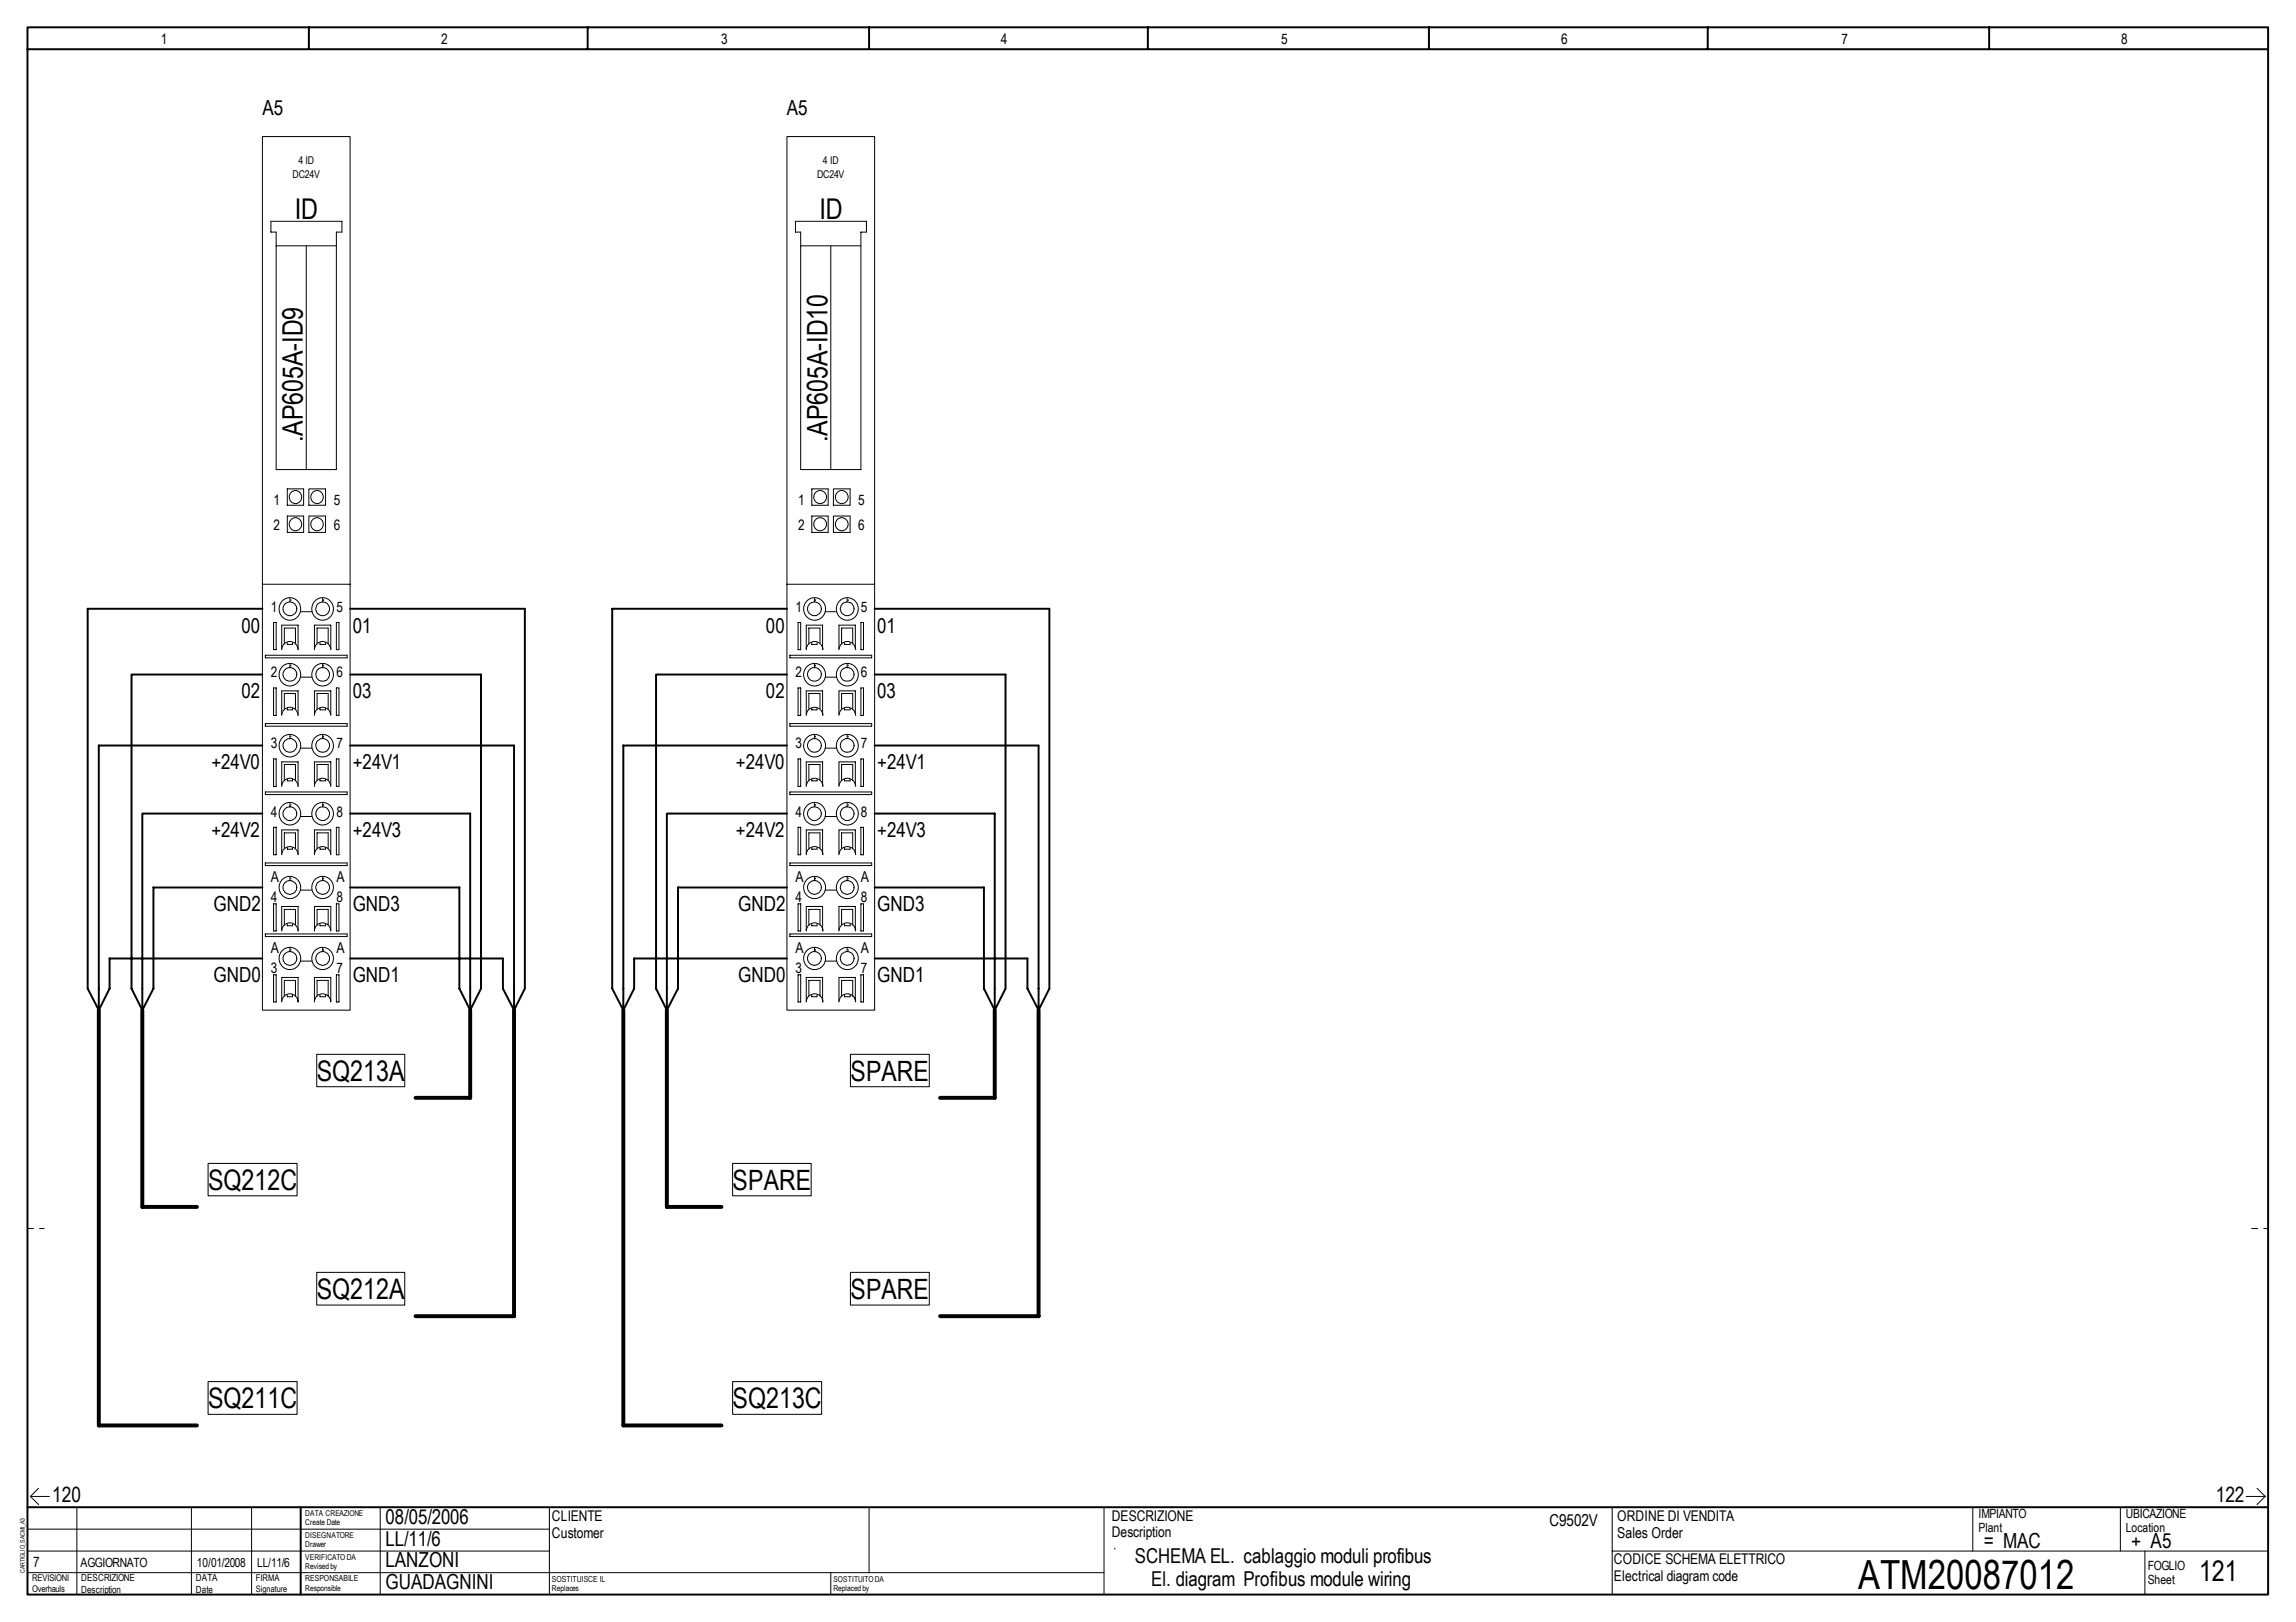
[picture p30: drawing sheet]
<svg xmlns="http://www.w3.org/2000/svg" width="297mm" height="210mm" viewBox="0 0 297 210" stroke-linecap="round" stroke-linejoin="round" font-family="sans-serif">
<defs><g id="words">
<text font-size="5.2" x="240.4" y="205.6">ATM20087012</text>
<g font-size="3.7">
<text x="38.1" y="28.3">ID</text>
<text x="106" y="28.3">ID</text>
<text x="39.2" y="57.3" transform="rotate(-90 39.2 57.3)">.AP605A-ID9</text>
<text x="107.1" y="57.3" transform="rotate(-90 107.1 57.3)">.AP605A-ID10</text>
<text x="41" y="139.9">SQ213A</text>
<text x="26.9" y="154">SQ212C</text>
<text x="41" y="168.1">SQ212A</text>
<text x="26.9" y="182.2">SQ211C</text>
<text x="94.8" y="182.2">SQ213C</text>
<text x="284.5" y="204.6">121</text>
</g>
<g font-size="3.6">
<text x="110" y="139.9">SPARE</text>
<text x="94.8" y="154">SPARE</text>
<text x="110" y="168.1">SPARE</text>
</g>
<g font-size="2.7">
<text x="33.9" y="14.9">A5</text>
<text x="101.8" y="14.9">A5</text>
<text x="31.2" y="81.9">00</text>
<text x="45.6" y="81.9">01</text>
<text x="99.1" y="81.9">00</text>
<text x="113.5" y="81.9">01</text>
<text x="31.2" y="90.4">02</text>
<text x="45.6" y="90.4">03</text>
<text x="99.1" y="90.4">02</text>
<text x="113.5" y="90.4">03</text>
<text x="27.3" y="99.5">+24V0</text>
<text x="45.6" y="99.5">+24V1</text>
<text x="95.2" y="99.5">+24V0</text>
<text x="113.5" y="99.5">+24V1</text>
<text x="27.3" y="108.4">+24V2</text>
<text x="45.6" y="108.4">+24V3</text>
<text x="95.2" y="108.4">+24V2</text>
<text x="113.5" y="108.4">+24V3</text>
<text x="27.6" y="117.9">GND2</text>
<text x="45.6" y="117.9">GND3</text>
<text x="95.5" y="117.9">GND2</text>
<text x="113.5" y="117.9">GND3</text>
<text x="27.6" y="127.1">GND0</text>
<text x="45.6" y="127.1">GND1</text>
<text x="95.5" y="127.1">GND0</text>
<text x="113.5" y="127.1">GND1</text>
<text x="6.8" y="194.3">120</text>
<text x="49.9" y="197.2">08/05/2006</text>
<text x="286.7" y="194.3">122</text>
<text x="49.9" y="202.8">LANZONI</text>
<text x="49.9" y="200">LL/11/6</text>
<text x="146.8" y="202.3">SCHEMA EL. cablaggio moduli profibus</text>
<text x="256.6" y="200.3">= MAC</text>
<text x="275.7" y="200.3">+ A5</text>
<text x="49.9" y="205.6">GUADAGNINI</text>
<text x="148.9" y="205.3">El. diagram Profibus module wiring</text>
</g>
<text font-size="2.1" x="200.5" y="197.5">C9502V</text>
<g font-size="1.9">
<text x="20.8" y="5.7">1</text>
<text x="57.1" y="5.7">2</text>
<text x="93.3" y="5.7">3</text>
<text x="129.5" y="5.7">4</text>
<text x="165.8" y="5.7">5</text>
<text x="202" y="5.7">6</text>
<text x="238.2" y="5.7">7</text>
<text x="274.4" y="5.7">8</text>
<text x="35.4" y="65.4">1</text>
<text x="43.2" y="65.4">5</text>
<text x="103.2" y="65.4">1</text>
<text x="111" y="65.4">5</text>
<text x="35.4" y="68.6">2</text>
<text x="43.2" y="68.6">6</text>
<text x="103.2" y="68.6">2</text>
<text x="111" y="68.6">6</text>
<text x="35" y="79.2">1</text>
<text x="43.5" y="79.2">5</text>
<text x="102.9" y="79.2">1</text>
<text x="111.4" y="79.2">5</text>
<text x="35" y="87.7">2</text>
<text x="43.5" y="87.7">6</text>
<text x="102.9" y="87.7">2</text>
<text x="111.4" y="87.7">6</text>
<text x="35" y="96.8">3</text>
<text x="43.5" y="96.8">7</text>
<text x="102.9" y="96.8">3</text>
<text x="111.4" y="96.8">7</text>
<text x="35" y="105.7">4</text>
<text x="43.5" y="105.7">8</text>
<text x="102.9" y="105.7">4</text>
<text x="111.4" y="105.7">8</text>
<text x="35" y="114.1">A</text>
<text x="35" y="116.7">4</text>
<text x="43.5" y="114.1">A</text>
<text x="43.5" y="116.7">8</text>
<text x="102.9" y="114.1">A</text>
<text x="102.9" y="116.7">4</text>
<text x="111.4" y="114.1">A</text>
<text x="111.4" y="116.7">8</text>
<text x="35" y="123.3">A</text>
<text x="35" y="125.9">3</text>
<text x="43.5" y="123.3">A</text>
<text x="43.5" y="125.9">7</text>
<text x="102.9" y="123.3">A</text>
<text x="102.9" y="125.9">3</text>
<text x="111.4" y="123.3">A</text>
<text x="111.4" y="125.9">7</text>
<text x="71.4" y="196.8">CLIENTE</text>
<text x="143.8" y="196.8">DESCRIZIONE</text>
<text x="209.2" y="196.9">ORDINE DI VENDITA</text>
<text x="4.3" y="202.8">7</text>
<text x="71.4" y="199">Customer</text>
<text x="143.8" y="198.9">Description</text>
<text x="208.8" y="202.4">CODICE SCHEMA ELETTRICO</text>
<text x="209.2" y="199">Sales Order</text>
<text x="208.8" y="204.6">Electrical diagram code</text>
</g>
<g font-size="1.6">
<text x="256" y="196.5">IMPIANTO</text>
<text x="275" y="196.5">UBICAZIONE</text>
<text x="10.4" y="202.8">AGGIORNATO</text>
<text x="25.5" y="202.8">10/01/2008</text>
<text x="33.3" y="202.8">LL/11/6</text>
<text x="256" y="198.3">Plant</text>
<text x="275" y="198.3">Location</text>
<text x="277.9" y="203.2">FOGLIO</text>
<text x="277.9" y="205">Sheet</text>
</g>
<g font-size="1.4">
<text x="37.8" y="23.1">DC24V</text>
<text x="38.6" y="21.2">4 ID</text>
<text x="105.7" y="23.1">DC24V</text>
<text x="106.5" y="21.2">4 ID</text>
</g>
<g font-size="1.3">
<text x="10.5" y="204.7">DESCRIZIONE</text>
<text x="10.5" y="206.1">Description</text>
<text x="25.4" y="204.7">DATA</text>
<text x="25.4" y="206.1">Date</text>
</g>
<g font-size="1.2">
<text x="4.1" y="204.7">REVISIONI</text>
<text x="4.1" y="206">Overhauls</text>
<text x="33.1" y="204.7">FIRMA</text>
<text x="33.1" y="206">Signature</text>
</g>
<g font-size="1.1">
<text x="39.5" y="204.7">RESPONSABILE</text>
<text x="71.4" y="204.7">SOSTITUISCE IL</text>
</g>
<g font-size="1">
<text x="39.5" y="196.2">DATA CREAZIONE</text>
<text x="39.5" y="197.4">Create Date</text>
<text x="39.5" y="199">DISEGNATORE</text>
<text x="39.5" y="200.2">Drawer</text>
<text x="39.5" y="201.8">VERIFICATO DA</text>
<text x="39.5" y="203.1">Revised by</text>
<text x="39.5" y="205.8">Responsible</text>
<text x="71.4" y="205.9">Replaces</text>
<text x="107.8" y="204.7">SOSTITUITO DA</text>
<text x="107.8" y="205.9">Replaced by</text>
</g>
<text font-size=".8" x="3.2" y="203.6" transform="rotate(-90 3.2 203.6)">CARTIGLIO_SACMI_A3</text>
</g></defs>
<path d="M3.6 3.5h289.8v202.9h-289.8zM3.6 6.4h289.8M40 3.5v2.9M76 3.5v2.9M112.4 3.5v2.9M148.5 3.5v2.9M184.9 3.5v2.9M220.9 3.5v2.9M257.3 3.5v2.9M3.6 195.1h289.8M38.9 195.1v11.3" fill="none" stroke="#000" stroke-width=".25"/>
<g fill="none" stroke="#000" stroke-width=".13">
<path d="M3.6 197.9h67.5M3.9 193.7l1.1 1M3.9 193.7h2.5M5 192.6l-1.1 1.1M9.9 195.1v11.3M24.8 195.1v11.3M32.6 195.1v11.3M49.2 195.1v11.3M71.1 195.1v11.3M112.4 195.1v8.4M290.6 193.7h2.4M292 192.6l1 1.1"/>
<path d="M293 193.7l-1 1M3.6 200.7h67.5M3.6 203.5h139.2M107.5 203.5v2.9"/>
</g>
<path d="M3.6 159h2.1M291.3 159h2.1" fill="none" stroke="#000" stroke-width=".13" stroke-dasharray=".8 .8"/>
<path d="M114.9 195.8h26.2v7h-26.2z" fill="#fff"/>
<g fill="none" stroke="#000" stroke-width=".13">
<path d="M33.9 17.7h11.4v113h-11.4zM101.8 17.7h11.4v113h-11.4zM35 28.6h9.2v1.4h-.7v30.8h-7.8v-30.8h-.7zM35.7 31.8h7.8M39.6 31.8v29M102.9 28.6h9.2v1.4h-.7v30.8h-7.8v-30.8h-.7zM103.6 31.8h7.8M107.5 31.8v29M33.9 75.6h11.4M36.7 77.6a1.42 1.42 0 0 1 1.9 .4 1.42 1.42 0 0 1-.3 1.9 1.42 1.42 0 0 1-1.9-.2 1.52 1.52 0 0 1 .3-2.1zM37.2 63.3h2.1v2.1h-2.1zM37.2 66.8h2.1v2.1h-2.1z"/>
<path d="M37.5 77.4v.5M37.6 77.6h.1M38.9 79.2h1.4M40 63.3h2.1v2.1h-2.1zM40 66.8h2.1v2.1h-2.1zM40.9 77.6a1.42 1.42 0 0 1 2 .4 1.42 1.42 0 0 1-.3 1.9 1.42 1.42 0 0 1-2-.2 1.52 1.52 0 0 1 .3-2.1zM41.7 77.4v.5M41.9 77.6h.1M101.8 75.6h11.4M105 63.3h2.1v2.1h-2.1zM105 66.8h2.1v2.1h-2.1zM105.4 77.4v.5"/>
<path d="M105.5 77.6h.1M106.8 79.2h1.4M107.8 63.3h2.2v2.1h-2.2zM107.8 66.8h2.2v2.1h-2.2zM109.6 77.4v.5M109.7 77.6h.1M34.3 84.8h10.6v.3h-10.6zM34.3 93.6h10.6v.4h-10.6zM35.4 80.6h.3v3.5h-.3zM35.4 89h.3v3.6h-.3zM35.4 98.2h.3v3.6h-.3zM36.4 84v-3.1h2.2v3.2a1.06 1.06 0 0 0-1.1-1.1 1.06 1.06 0 0 0-1.1 1.1"/>
<path d="M36.4 92.6a1.06 1.06 0 0 1 1.1-1.1 1.06 1.06 0 0 1 1.1 1.1M36.4 92.5v-3.1h2.2v3.1M36.7 86.1a1.42 1.42 0 0 1 1.9 .4 1.42 1.42 0 0 1-.3 1.9 1.42 1.42 0 0 1-1.9-.2 1.52 1.52 0 0 1 .3-2.1zM36.7 95.3a1.42 1.42 0 0 1 1.9 .3 1.42 1.42 0 0 1-.3 2 1.42 1.42 0 0 1-1.9-.2 1.52 1.52 0 0 1 .3-2.1zM37.2 83.2v.2h.6v-.2M37.2 91.7v.2h.6v-.2M37.5 85.9v.5M37.5 95.1v.5M37.6 86.1h.1M37.6 95.2h.1M38.2 83.3v-2h-1.4v2M38.2 91.7v-2h-1.4v2.1"/>
<path d="M38.9 87.6h1.4M38.9 96.8h1.4M40.7 84.1a1.06 1.06 0 0 1 1-1.1 1.06 1.06 0 0 1 1.1 1.1M40.7 92.6a1.06 1.06 0 0 1 1-1.1 1.06 1.06 0 0 1 1.1 1.1M40.7 84v-3.1h2.1v3.1M40.7 92.5v-3.1h2.1v3.1M40.9 86.1a1.42 1.42 0 0 1 2 .4 1.42 1.42 0 0 1-.3 1.9 1.42 1.42 0 0 1-2-.2 1.52 1.52 0 0 1 .3-2.1zM40.9 95.3a1.42 1.42 0 0 1 2 .3 1.42 1.42 0 0 1-.3 2 1.42 1.42 0 0 1-2-.2 1.52 1.52 0 0 1 .3-2.1zM41 83.3v-2h1.5v2M41 91.8v-2.1h1.5v2.1M41.4 83.2v.2h.7v-.2M41.4 91.7v.2h.7v-.2"/>
<path d="M41.7 85.9v.5M41.7 95.1v.5M41.9 86.1h.1M41.9 95.2h.1M43.5 80.6h.4v3.5h-.4zM43.5 89h.4v3.6h-.4zM43.5 98.2h.4v3.6h-.4zM102.2 84.8h10.6v.3h-10.6zM102.2 93.6h10.6v.4h-10.6zM103.2 80.6h.4v3.5h-.4zM103.2 89h.4v3.6h-.4zM103.2 98.2h.4v3.6h-.4z"/>
<path d="M104.3 84.1a1.08 1.08 0 0 1 1.1-1.1 1.08 1.08 0 0 1 1.1 1.1M104.3 92.6a1.08 1.08 0 0 1 1.1-1.1 1.08 1.08 0 0 1 1.1 1.1M104.3 84v-3.1h2.1v3.2M104.3 92.5v-3.1h2.1v3.1M105 83.2v.2h.7v-.2M105 91.7v.2h.7v-.2M105.4 85.9v.5M105.4 95.1v.5M105.5 86.1h.1M105.5 95.2h.1M106.1 83.3v-2h-1.5v2M106.1 91.7v-2h-1.5v2.1"/>
<path d="M106.8 87.6h1.4M106.8 96.8h1.4M108.5 84.1a1.08 1.08 0 0 1 1.1-1.1 1.08 1.08 0 0 1 1.1 1.1M108.5 92.6a1.08 1.08 0 0 1 1.1-1.1 1.08 1.08 0 0 1 1.1 1.1M108.5 84v-3.1h2.2v3.1M108.5 92.5v-3.1h2.2v3.1M108.9 83.3v-2h1.4v2M108.9 91.8v-2.1h1.4v2.1M109.3 83.2v.2h.7v-.2M109.3 91.7v.2h.7v-.2M109.6 85.9v.5M109.6 95.1v.5"/>
<path d="M109.7 86.1h.1M109.7 95.2h.1M111.4 80.6h.3v3.5h-.3zM111.4 89h.3v3.6h-.3zM111.4 98.2h.3v3.6h-.3zM34.3 102.5h10.6v.3h-10.6zM34.3 111.7h10.6v.3h-10.6zM35.4 107.1h.3v3.5h-.3zM35.4 117h.3v3.5h-.3zM36.4 101.8a1.06 1.06 0 0 1 1.1-1.1 1.06 1.06 0 0 1 1.1 1.1M36.4 110.6a1.06 1.06 0 0 1 1.1-1 1.06 1.06 0 0 1 1.1 1M36.4 101.6v-3h2.2v3.1"/>
<path d="M36.4 110.5v-3.1h2.2v3.2M36.7 104.1a1.42 1.42 0 0 1 1.9 .4 1.42 1.42 0 0 1-.3 1.9 1.42 1.42 0 0 1-1.9-.2 1.52 1.52 0 0 1 .3-2.1zM37.2 100.8v.2h.6v-.2M37.2 109.7v.2h.6v-.2M37.2 119.6v.2h.6v-.2M37.5 104v.4M37.5 113.5v.5M37.6 104.1h.1M37.6 113.6h.1M38.2 100.9v-2h-1.4v2.1M38.2 109.8v-2h-1.4v2M38.2 119.7v-2h-1.4v2"/>
<path d="M38.9 105.7h1.4M38.9 115.2h1.4M40.7 101.8a1.06 1.06 0 0 1 1-1.1 1.06 1.06 0 0 1 1.1 1.1M40.7 110.6a1.06 1.06 0 0 1 1-1 1.06 1.06 0 0 1 1.1 1M40.7 101.6v-3h2.1v3M40.7 110.5v-3.1h2.1v3.1M40.9 104.1a1.42 1.42 0 0 1 2 .4 1.42 1.42 0 0 1-.3 1.9 1.42 1.42 0 0 1-2-.2 1.52 1.52 0 0 1 .3-2.1zM41 101v-2.1h1.5v2.1M41 109.8v-2h1.5v2M41 119.7v-2h1.5v2M41.4 100.8v.2h.7v-.2M41.4 109.7v.2h.7v-.2"/>
<path d="M41.4 119.6v.2h.7v-.2M41.7 104v.4M41.7 113.5v.5M41.9 104.1h.1M41.9 113.6h.1M43.5 107.1h.4v3.5h-.4zM43.5 117h.4v3.5h-.4zM102.2 102.5h10.6v.3h-10.6zM102.2 111.7h10.6v.3h-10.6zM103.2 107.1h.4v3.5h-.4zM103.2 117h.4v3.5h-.4zM104.3 101.8a1.08 1.08 0 0 1 1.1-1.1 1.08 1.08 0 0 1 1.1 1.1"/>
<path d="M104.3 110.6a1.08 1.08 0 0 1 1.1-1 1.08 1.08 0 0 1 1.1 1M104.3 101.6v-3h2.1v3.1M104.3 110.5v-3.1h2.1v3.2M105 100.8v.2h.7v-.2M105 109.7v.2h.7v-.2M105 119.6v.2h.7v-.2M105.4 104v.4M105.4 113.5v.5M105.5 104.1h.1M105.5 113.6h.1M106.1 100.9v-2h-1.5v2.1M106.1 109.8v-2h-1.5v2"/>
<path d="M106.1 119.7v-2h-1.5v2M106.8 105.7h1.4M106.8 115.2h1.4M108.5 101.8a1.08 1.08 0 0 1 1.1-1.1 1.08 1.08 0 0 1 1.1 1.1M108.5 110.6a1.08 1.08 0 0 1 1.1-1 1.08 1.08 0 0 1 1.1 1M108.5 101.6v-3h2.2v3M108.5 110.5v-3.1h2.2v3.1M108.9 101v-2.1h1.4v2.1M108.9 109.8v-2h1.4v2M108.9 119.7v-2h1.4v2M109.3 100.8v.2h.7v-.2M109.3 109.7v.2h.7v-.2"/>
<path d="M109.3 119.6v.2h.7v-.2M109.6 104v.4M109.6 113.5v.5M109.7 104.1h.1M109.7 113.6h.1M111.4 107.1h.3v3.5h-.3zM111.4 117h.3v3.5h-.3zM34.3 120.9h10.6v.3h-10.6zM35.4 126.2h.3v3.5h-.3zM36.4 120.4v-3.1h2.2v3.2a1.06 1.06 0 0 0-1.1-1.1 1.06 1.06 0 0 0-1.1 1.1M36.4 129.6v-3.1h2.2v3.2a1.06 1.06 0 0 0-1.1-1.1 1.06 1.06 0 0 0-1.1 1.1M37.2 128.8v.2h.6v-.2"/>
<path d="M37.5 122.7v.4M37.6 122.9h.1M38.2 128.9v-2h-1.4v2M38.9 124.4h1.4M40.7 120.5a1.06 1.06 0 0 1 1-1.1 1.06 1.06 0 0 1 1.1 1.1M40.7 129.7a1.06 1.06 0 0 1 1-1.1 1.06 1.06 0 0 1 1.1 1.1M40.7 120.4v-3.1h2.1v3.1M40.7 129.6v-3.1h2.1v3.1M41 136.4h11.4v4.2h-11.4zM41 128.9v-2h1.5v2M41.4 128.8v.2h.7v-.2M41.7 122.7v.4"/>
<path d="M41.9 122.9h.1M43.5 126.2h.4v3.5h-.4zM102.2 120.9h10.6v.3h-10.6zM103.2 126.2h.4v3.5h-.4zM104.3 120.5a1.08 1.08 0 0 1 1.1-1.1 1.08 1.08 0 0 1 1.1 1.1M104.3 129.7a1.08 1.08 0 0 1 1.1-1.1 1.08 1.08 0 0 1 1.1 1.1M104.3 120.4v-3.1h2.1v3.2M104.3 129.6v-3.1h2.1v3.2M105 128.8v.2h.7v-.2M105.4 122.7v.4M105.5 122.9h.1M106.1 128.9v-2h-1.5v2"/>
<path d="M106.8 124.4h1.4M108.5 120.5a1.08 1.08 0 0 1 1.1-1.1 1.08 1.08 0 0 1 1.1 1.1M108.5 129.7a1.08 1.08 0 0 1 1.1-1.1 1.08 1.08 0 0 1 1.1 1.1M108.5 120.4v-3.1h2.2v3.1M108.5 129.6v-3.1h2.2v3.1M108.9 128.9v-2h1.4v2M109.3 128.8v.2h.7v-.2M109.6 122.7v.4M109.7 122.9h.1M110 136.4h10.2v4.2h-10.2zM111.4 126.2h.3v3.5h-.3zM26.9 150.6h11.5v4.1h-11.5z"/>
<path d="M94.8 150.6h10.1v4.1h-10.1zM26.9 178.8h11.5v4.2h-11.5zM41 164.7h11.4v4.2h-11.4zM94.8 178.8h11.5v4.2h-11.5zM110 164.7h10.2v4.2h-10.2zM142.8 195.1v11.3M208.6 195.1v11.3M255.2 195.1v5.6M274.3 195.1v5.6M144.2 200.3h.1M208.6 200.7h84.8M277.5 200.7v5.7"/>
<circle cx="37.5" cy="78.8" r=".87"/>
<circle cx="38.2" cy="67.8" r=".82"/>
<circle cx="38.2" cy="64.3" r=".82"/>
<circle cx="41" cy="67.8" r=".82"/>
<circle cx="41" cy="64.3" r=".82"/>
<circle cx="41.7" cy="78.8" r=".89"/>
<circle cx="105.4" cy="78.8" r="1.44"/>
<circle cx="105.4" cy="78.8" r=".88"/>
<circle cx="106.1" cy="67.8" r=".84"/>
<circle cx="106.1" cy="64.3" r=".84"/>
<circle cx="108.9" cy="67.8" r=".84"/>
<circle cx="108.9" cy="64.3" r=".84"/>
<circle cx="109.6" cy="78.8" r=".89"/>
<circle cx="109.6" cy="78.8" r="1.44"/>
<circle cx="37.5" cy="96.5" r=".89"/>
<circle cx="37.5" cy="87.3" r=".88"/>
<circle cx="41.7" cy="96.5" r=".89"/>
<circle cx="41.7" cy="87.3" r=".88"/>
<circle cx="105.4" cy="96.5" r="1.44"/>
<circle cx="105.4" cy="87.3" r="1.44"/>
<circle cx="105.4" cy="87.3" r=".88"/>
<circle cx="105.4" cy="96.5" r=".88"/>
<circle cx="109.6" cy="96.5" r="1.44"/>
<circle cx="109.6" cy="87.3" r="1.44"/>
<circle cx="109.6" cy="96.5" r=".88"/>
<circle cx="109.6" cy="87.3" r=".88"/>
<circle cx="37.5" cy="114.8" r="1.42"/>
<circle cx="37.5" cy="114.9" r=".89"/>
<circle cx="37.5" cy="105.3" r=".89"/>
<circle cx="41.7" cy="114.8" r="1.42"/>
<circle cx="41.7" cy="114.8" r=".89"/>
<circle cx="41.7" cy="105.3" r=".89"/>
<circle cx="105.4" cy="105.3" r="1.44"/>
<circle cx="105.4" cy="114.9" r=".89"/>
<circle cx="105.4" cy="114.8" r="1.43"/>
<circle cx="105.4" cy="105.3" r=".88"/>
<circle cx="109.6" cy="114.8" r=".89"/>
<circle cx="109.6" cy="105.3" r="1.44"/>
<circle cx="109.6" cy="105.3" r=".88"/>
<circle cx="109.6" cy="114.8" r="1.43"/>
<circle cx="37.5" cy="124" r="1.42"/>
<circle cx="37.5" cy="124" r=".89"/>
<circle cx="41.7" cy="124" r="1.42"/>
<circle cx="41.7" cy="124" r=".89"/>
<circle cx="105.4" cy="124" r=".89"/>
<circle cx="105.4" cy="124" r="1.43"/>
<circle cx="109.6" cy="124" r=".89"/>
<circle cx="109.6" cy="124" r="1.43"/>
</g>
<g fill="none" stroke="#000" stroke-width=".25">
<path d="M33.9 78.8h-22.6v49.1l1.5 2.8M45.3 78.8h22.6v49.1l-1.4 2.8M101.8 78.8h-22.6v49.1l1.4 2.8M113.2 78.8h22.6v49.1l-1.4 2.8M33.9 87.3h-16.9v40.6l1.4 2.8M33.9 96.5h-21.1v34.2M45.3 96.5h21.2v34.2M45.3 87.3h16.9v40.6l-1.4 2.8M101.8 87.3h-16.9v40.6l1.4 2.8M101.8 96.5h-21.2v34.2M113.2 96.5h21.2v34.2M113.2 87.3h16.9v40.6l-1.4 2.8"/>
<path d="M33.9 105.3h-15.5v25.4M33.9 114.9h-14v13l-1.5 2.8M45.3 114.9h14.1v13l1.4 2.8M45.3 105.3h15.5v25.4M101.8 105.3h-15.5v25.4M101.8 114.9h-14.1v13l-1.4 2.8M113.2 114.9h14.1v13l1.4 2.8M113.2 105.3h15.5v25.4M33.9 124h-19.7v3.9l-1.4 2.8M45.3 124h19.8v3.9l1.4 2.8M101.8 124h-19.8v3.9l-1.4 2.8M113.2 124h19.7v3.9l1.5 2.8"/>
</g>
<path d="M12.8 130.7v53.8h12.7M18.4 130.7v25.5h7.1M60.8 130.7v11.4h-7M66.5 130.7v39.6h-12.7M80.6 130.7v53.8h12.7M86.3 130.7v25.5h7M128.7 130.7v11.4h-7.1M134.4 130.7v39.6h-12.8" fill="none" stroke="#000" stroke-width=".51"/>
<use href="#words"/>
</svg>
